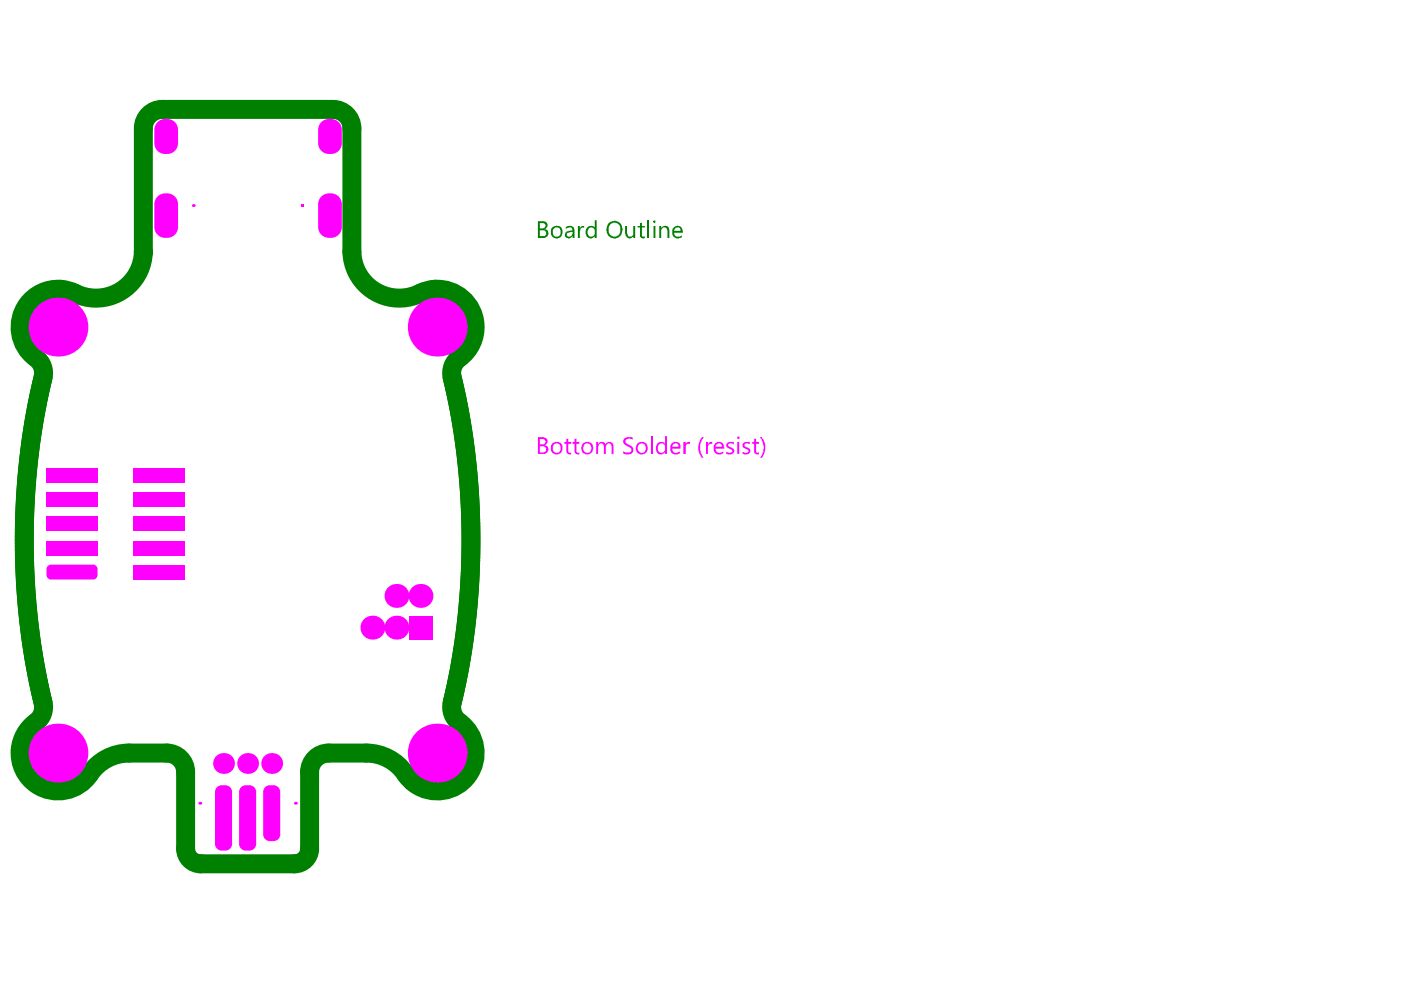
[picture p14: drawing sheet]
<svg xmlns="http://www.w3.org/2000/svg" width="297mm" height="210mm" viewBox="0 0 297 210" stroke-linecap="round" stroke-linejoin="round" font-family="sans-serif">
<path d="M30.4 27.2v26.2M34.4 23.2h36.2M74.6 27.2v26.2M9.1 80.1a151.2 151.2 0 0 0 0 68.9M95.9 80.1a151.2 151.2 0 0 1 0 68.9M27.3 159.7h8M69.7 159.7h8M39.4 163.7v16.2M65.6 163.7v16.2M42.6 183.1h19.8" fill="none" stroke="#008000" stroke-width="4"/>
<g fill="#008000">
<path d="M122.5 47.9h.4v.5l.1-.2a.62 .62 0 0 1 .9-.3l-.2 .4a.36 .36 0 0 0-.3-.1 .36 .36 0 0 0-.3 .3l-.2 .5v1.5h-.4z"/>
<path d="M132.5 47.9h.4v1.4a.72 .72 0 0 0 .4 .8 .72 .72 0 0 0 .8 0l.2-.3v-1.9h.4v2.6h-.4v-.4a.85 .85 0 0 1-1 .4 .85 .85 0 0 1-.7-.8z"/>
<path d="M135.7 47.3l.4-.1v.7h.6v.3h-.6v1.7a.34 .34 0 0 0 .2 .3 .34 .34 0 0 0 .4-.1l-.1 .4a.54 .54 0 0 1-.8-.2l-.1-2.1h-.5v-.3h.5z"/>
<path d="M114.5 47.3v1.1h.5a.58 .58 0 0 0 .7-.5 .58 .58 0 0 0-.7-.6zM114.5 48.8v1.3h.6a.63 .63 0 0 0 .7-.7 .63 .63 0 0 0-.8-.6zM114 46.9h1.2a.89 .89 0 0 1 .9 .7 .89 .89 0 0 1-.6 1 .87 .87 0 0 1 .8 .9 .87 .87 0 0 1-.7 .9l-1.6 .1z"/>
<path d="M117.4 48.4a1.21 1.21 0 0 0 .3 1.8 .98 .98 0 0 0 1.1-.6 .98 .98 0 0 0-.3-1.2l-.2-.2h-.6zM116.9 48.4a1.33 1.33 0 0 1 1.8-.3 1.33 1.33 0 0 1 .5 1.8 1.29 1.29 0 0 1-1.7 .5 1.29 1.29 0 0 1-.7-1.6z"/>
<path d="M120.2 49.6a.56 .56 0 0 0 .5 .6 .56 .56 0 0 0 .6-.5l.1-.6-1 .2zM120 48.1h.1a1.09 1.09 0 0 1 1.7 .5v1.9h-.4v-.4a.83 .83 0 0 1-1.2 .4 .83 .83 0 0 1-.2-1.3l.2-.2 1.2-.2-.1-.2a.46 .46 0 0 0-.3-.4 .46 .46 0 0 0-.5 .1l-.5 .2z"/>
<path d="M124.5 48.2a1.24 1.24 0 0 1 1.6 0v-1.5h.4v3.8h-.4v-.3a1.16 1.16 0 0 1-1.4 .2 1.16 1.16 0 0 1-.5-1.4zM124.8 48.5a1.09 1.09 0 0 0 .4 1.7h.4l.4-.3 .1-1a.72 .72 0 0 0-.5-.7 .72 .72 0 0 0-.8 .3z"/>
<path d="M129.3 47.7a1.71 1.71 0 0 0 .7 2.5h.1a1.33 1.33 0 0 0 1.4-1.8 .98 .98 0 0 0-.5-1 1.29 1.29 0 0 0-1.7 .3zM128.9 47.5a1.78 1.78 0 0 1 2.3-.4 1.78 1.78 0 0 1 .6 2.3 1.62 1.62 0 0 1-1.7 1.2 1.62 1.62 0 0 1-1.5-1.6l-.1-.5z"/>
</g>
<path d="M137.4 46.7v3.8" fill="none" stroke="#008000" stroke-width=".41"/>
<g fill="#008000">
<path d="M139.8 47.9h.4v.4l.1-.1a.92 .92 0 0 1 1.1-.3 .92 .92 0 0 1 .5 1v1.6h-.4v-1.6a.67 .67 0 0 0-.7-.7 .67 .67 0 0 0-.6 .8v1.5h-.4z"/>
<path d="M138.5 46.9a.26 .26 0 0 1 .3-.2 .26 .26 0 0 1 .2 .3 .26 .26 0 0 1-.3 .3 .26 .26 0 0 1-.2-.3zM138.6 47.9h.4v2.6h-.4z"/>
<path d="M143 48.5l-.1 .4h1.4a.51 .51 0 0 0-.4-.7 .55 .55 0 0 0-.8 .3zM142.6 48.4a1.23 1.23 0 0 1 1.9-.2l.2 .3 .1 .8h-1.9a.85 .85 0 0 0 1.3 .9l.4-.2a.77 .77 0 0 1-1 .6 1.44 1.44 0 0 1-1.1-1.9z"/>
</g>
<g fill="none" stroke="#008000" stroke-width="4">
<path d="M34.4 23.2a4 4 0 0 0-4 4M70.6 23.2a4 4 0 0 1 4 4M30.4 53.4a10.1 10.1 0 0 1-15 8.5l-2.6-.6M74.6 53.4a10.1 10.1 0 0 0 15 8.5l2.6-.6M12.8 61.3a8.1 8.1 0 0 0-8.2 5.7 8.1 8.1 0 0 0 3.5 9.3 4 4 0 0 1 1 3.8M12.8 61.3h.1M92.2 61.3h.1M92.2 61.3a8.1 8.1 0 0 1 8.2 5.7 8.1 8.1 0 0 1-3.5 9.3 4 4 0 0 0-1 3.8M9.1 149a4.3 4.3 0 0 1-2.2 4.7 8 8 0 0 0 .2 12.1 8 8 0 0 0 11.9-1.7 10.1 10.1 0 0 1 8.3-4.4M35.3 159.7a4 4 0 0 1 4.1 4M69.7 159.7a4 4 0 0 0-4.1 4M95.9 149a4 4 0 0 0 1.5 4.2 8 8 0 0 1 .9 12.3 8 8 0 0 1-12.3-1.4 10.1 10.1 0 0 0-8.3-4.4"/>
<path d="M39.4 179.9a3.2 3.2 0 0 0 3.2 3.2M65.6 179.9a3.2 3.2 0 0 1-3.2 3.2"/>
</g>
<g fill="#f0f">
<path d="M120.1 93.1l.4-.1v.7h.6v.4h-.6v1.5a.41 .41 0 0 0 .6 .3l-.1 .4h-.4l-.5-.5v-1.7h-.4v-.4h.4z"/>
<path d="M121.8 93.1l.4-.1v.7h.6v.4h-.6v1.5a.41 .41 0 0 0 .6 .3l-.1 .4h-.4l-.5-.5v-1.7h-.4v-.4h.4z"/>
<path d="M126.4 93.7h.4v.4a.86 .86 0 0 1 .8-.4 .86 .86 0 0 1 .7 .5 .92 .92 0 0 1 1.1-.5 .92 .92 0 0 1 .7 1v1.5h-.4v-1.5a.62 .62 0 0 0-.6-.7 .62 .62 0 0 0-.7 .7v1.5h-.4v-1.5a.57 .57 0 0 0-.5-.7 .57 .57 0 0 0-.6 .6l-.1 1.6h-.4z"/>
<path d="M132.3 93a1.95 1.95 0 0 1 1.9-.2v.5a.91 .91 0 0 0-1.6 .2 .41 .41 0 0 0 0 .4 .41 .41 0 0 0 .4 .2 1.99 1.99 0 0 1 1.3 1.1v.1a1.05 1.05 0 0 1-1.2 1l-.9-.1-.1-.6a1.45 1.45 0 0 0 1.7 .1l.1-.2a.51 .51 0 0 0-.5-.7l-.1-.1a1.61 1.61 0 0 1-1.2-1z"/>
<path d="M114.5 93.1v1.1h.5a.58 .58 0 0 0 .7-.6 .58 .58 0 0 0-.7-.5zM114.5 94.6v1.3h.6a.67 .67 0 0 0 .7-.7 .67 .67 0 0 0-.8-.6zM114 92.7h1.2a.89 .89 0 0 1 .8 .6 .89 .89 0 0 1-.3 1l-.2 .1a.92 .92 0 0 1 .8 1 .92 .92 0 0 1-1 .8h-1.3z"/>
<path d="M117.4 94.2a1.04 1.04 0 0 0-.1 1.3 1.04 1.04 0 0 0 1.1 .4 1.23 1.23 0 0 0 0-1.8l-.6-.1zM117 94.1a1.33 1.33 0 0 1 2.3 .6 1.33 1.33 0 0 1-1.8 1.5 1.39 1.39 0 0 1-.5-2z"/>
<path d="M123.9 94.3a1.03 1.03 0 0 0-.1 1.3 1.03 1.03 0 0 0 1.2 .3 1.12 1.12 0 0 0-.3-1.9h-.4zM123.4 94.2a1.29 1.29 0 0 1 1.5-.5 1.29 1.29 0 0 1 .9 1.2v.1a1.39 1.39 0 0 1-1.5 1.3 1.32 1.32 0 0 1-.9-2z"/>
<path d="M135.4 94.3a1.13 1.13 0 0 0 .8 1.7 1.02 1.02 0 0 0 .7-1.3 1.02 1.02 0 0 0-1.3-.6zM135.1 94.1a1.34 1.34 0 0 1 2.1 .1 1.34 1.34 0 0 1-.6 2 1.31 1.31 0 0 1-1.5-.3 1.31 1.31 0 0 1-.1-1.6z"/>
</g>
<path d="M138.1 92.5v3.7" fill="none" stroke="#f0f" stroke-width=".41"/>
<g fill="#f0f">
<path d="M144.9 93.7h.5v.5a.76 .76 0 0 1 .9-.5v.4h-.2a.51 .51 0 0 0-.7 .4v1.7h-.5z"/>
<path d="M148.7 92.9l.2-.2h.3a3.7 3.7 0 0 0 0 4.4h-.3a3.4 3.4 0 0 1-.2-4.2z"/>
<path d="M149.7 93.7h.4v.5l.1-.2a.62 .62 0 0 1 .8-.3v.4h-.3a.52 .52 0 0 0-.6 .5v1.6h-.4z"/>
<path d="M154.1 94a1.42 1.42 0 0 1 1.5-.2v.4l-.8-.2a.36 .36 0 0 0-.4 .4 .36 .36 0 0 0 .4 .3v.1a.88 .88 0 0 1 .8 1.1 1.31 1.31 0 0 1-1.6 .3v-.5l.3 .2a.58 .58 0 0 0 .8-.1 .26 .26 0 0 0 .2-.3 .26 .26 0 0 0-.3-.2 1.26 1.26 0 0 1-1-1.1z"/>
<path d="M157.4 94.1a1.22 1.22 0 0 1 1.6-.3v.4l-.2-.1a.51 .51 0 0 0-.7-.1 .51 .51 0 0 0-.1 .7h.1a1.05 1.05 0 0 1 1 1.1 1.18 1.18 0 0 1-1.7 .4v-.5l.3 .2a.58 .58 0 0 0 .9-.1 .41 .41 0 0 0 0-.4 .41 .41 0 0 0-.4-.2l-.2-.2a.61 .61 0 0 1-.6-.9z"/>
<path d="M159.9 93.1l.4-.1v.7h.6v.4h-.6v1.4a.41 .41 0 0 0 .2 .4 .41 .41 0 0 0 .4 0l-.1 .4h-.5l-.4-.4v-1.8h-.4v-.4h.4z"/>
<path d="M161.1 92.7h.4a3.7 3.7 0 0 1 0 4.4h-.4a3.3 3.3 0 0 0 .4-3.8z"/>
<path d="M139.3 94.1a1.13 1.13 0 0 1 1.7 0v-1.6h.4v3.7h-.4v-.4a1.04 1.04 0 0 1-1.2 .5 1.04 1.04 0 0 1-.7-1.1zM139.6 94.4a1.04 1.04 0 0 0 .7 1.6l.1-.1a.72 .72 0 0 0 .6-.8v-.4a.75 .75 0 0 0-.6-.7 .75 .75 0 0 0-.8 .4z"/>
<path d="M142.7 94.2l-.2 .5h1.4a.65 .65 0 0 0-.4-.6 .65 .65 0 0 0-.8 .1zM142.3 94.1a1.11 1.11 0 0 1 1.4-.3 1.11 1.11 0 0 1 .6 1.3h-1.8a.82 .82 0 0 0 .5 .8 .82 .82 0 0 0 .9-.1l.3-.1v.4a1.56 1.56 0 0 1-1.9-.2 2.07 2.07 0 0 1 0-1.8z"/>
<path d="M151.9 94.2l-.2 .5h1.4a.65 .65 0 0 0-.4-.6 .65 .65 0 0 0-.8 .1zM151.5 94.1a1.15 1.15 0 0 1 1.3-.3 1.15 1.15 0 0 1 .8 1.1v.2h-1.9a.86 .86 0 0 0 .6 .9 .86 .86 0 0 0 1-.3l.1 .4a1.32 1.32 0 0 1-2.1-.8v-.8z"/>
<path d="M156.3 92.8a.25 .25 0 0 1 .5 0 .25 .25 0 0 1-.5 0zM156.3 93.7h.4v2.5h-.4z"/>
<path d="M35 48.1v2.3zM32.7 48.1h2.3v2.3a2.29 2.29 0 0 1-2.3-2.3z"/>
<path d="M35.5 48.1h2.2zM35.5 48.1h2.2a2.29 2.29 0 0 1-2.2 2.3z"/>
<path d="M35.5 41v2.3zM35.5 41a2.29 2.29 0 0 1 2.2 2.3h-2.2z"/>
<path d="M32.7 43.3h2.3zM33.4 41.7l1-.6 .6-.1v2.3h-2.3l.1-.6z"/>
<path d="M35 30.4v2.2zM32.7 30.4h2.3v2.2a2.29 2.29 0 0 1-2.3-2.2z"/>
<path d="M35.5 30.4h2.2zM35.5 30.4h2.2a2.29 2.29 0 0 1-2.2 2.2z"/>
<path d="M35.5 25.2v2.3zM35.5 25.2a2.29 2.29 0 0 1 2.2 2.3h-2.2z"/>
<path d="M32.7 27.5h2.3zM33.4 25.9l1-.6 .6-.1v2.3h-2.3l.1-.6z"/>
<path d="M69.7 48.1v2.3zM67.5 48.1h2.2v2.3a2.29 2.29 0 0 1-2.2-2.3z"/>
<path d="M70.2 48.1h2.3zM70.2 48.1h2.3a2.29 2.29 0 0 1-2.3 2.3z"/>
<path d="M70.2 41v2.3zM70.2 41a2.29 2.29 0 0 1 2.3 2.3h-2.3z"/>
<path d="M67.5 43.3h2.2zM68.1 41.7l1-.6 .6-.1v2.3h-2.2v-.6z"/>
<path d="M69.7 30.4v2.2zM67.5 30.4h2.2v2.2a2.29 2.29 0 0 1-2.2-2.2z"/>
<path d="M70.2 30.4h2.3zM70.2 30.4h2.3a2.29 2.29 0 0 1-2.3 2.2z"/>
<path d="M70.2 25.2v2.3zM70.2 25.2a2.29 2.29 0 0 1 2.3 2.3h-2.3z"/>
<path d="M67.5 27.5h2.2zM68.1 25.9l1-.6 .6-.1v2.3h-2.2v-.6z"/>
<path d="M19.7 119.7v1zM19.7 119.7a.94 .94 0 0 1 1 1h-1z"/>
<path d="M9.9 120.7h.9zM10.1 120l.7-.3v1h-.9z"/>
<path d="M10.8 121.9v1zM9.9 121.9h.9v1a.94 .94 0 0 1-.9-1z"/>
<path d="M19.7 121.9h1zM19.7 121.9h1a.94 .94 0 0 1-1 1z"/>
<path d="M52.1 178.9v1.4zM50.7 178.9h1.4v1.4a1.41 1.41 0 0 1-1.4-1.4z"/>
<path d="M52.9 178.9h1.4zM52.9 178.9h1.4a1.41 1.41 0 0 1-1.4 1.4z"/>
<path d="M52.9 166.5v1.4zM52.9 166.5a1.41 1.41 0 0 1 1.4 1.4h-1.4z"/>
<path d="M50.7 167.9h1.4zM51 167.1l.7-.5 .4-.1v1.4h-1.4z"/>
<path d="M57.2 176.9v1.4zM55.8 176.9h1.4v1.4a1.41 1.41 0 0 1-1.4-1.4z"/>
<path d="M58 176.9h1.4zM58 176.9h1.4a1.41 1.41 0 0 1-1.4 1.4z"/>
<path d="M58 166.5v1.4zM58 166.5a1.41 1.41 0 0 1 1.4 1.4h-1.4z"/>
<path d="M55.8 167.9h1.4zM56.1 167.1l.7-.5 .4-.1v1.4h-1.4z"/>
<path d="M47 178.9v1.4zM45.6 178.9h1.4v1.4a1.41 1.41 0 0 1-1.4-1.4z"/>
<path d="M47.8 178.9h1.4zM47.8 178.9h1.4a1.41 1.41 0 0 1-1.4 1.4z"/>
<path d="M47.8 166.5v1.4zM47.8 166.5a1.41 1.41 0 0 1 1.4 1.4h-1.4z"/>
<path d="M45.6 167.9h1.4zM45.9 167.1l.7-.5 .4-.1v1.4h-1.4z"/>
<circle cx="12.3" cy="159.7" r="6.2"/>
<circle cx="42.4" cy="170.3" r=".3"/>
<circle cx="62.6" cy="170.3" r=".3"/>
<circle cx="47.4" cy="161.9" r="2.21"/>
<circle cx="52.5" cy="161.9" r="2.21"/>
<circle cx="57.6" cy="161.9" r="2.21"/>
<circle cx="92.7" cy="159.7" r="6.2"/>
<circle cx="84.1" cy="133.1" r="2.54"/>
<circle cx="78.9" cy="133.1" r="2.54"/>
<circle cx="89.2" cy="126.3" r="2.54"/>
<circle cx="84.1" cy="126.3" r="2.54"/>
<circle cx="12.3" cy="69.4" r="6.2"/>
<circle cx="41" cy="43.6" r=".3"/>
<circle cx="92.7" cy="69.4" r="6.2"/>
</g>
<g fill="#f0f">
<path d="M86.6 130.5h5.1v5.1h-5.1z" fill-rule="evenodd"/>
<path d="M32.7 43.3l2.3-2.3h.5l2.2 2.3v4.8l-2.2 2.3h-.5l-2.3-2.3z" fill-rule="evenodd"/>
<path d="M32.7 27.5l2.3-2.3h.5l2.2 2.3v2.9l-2.2 2.2h-.5l-2.3-2.2z" fill-rule="evenodd"/>
<path d="M67.5 43.3l2.2-2.3h.5l2.3 2.3v4.8l-2.3 2.3h-.5l-2.2-2.3z" fill-rule="evenodd"/>
<path d="M63.9 43.3h.6v.6h-.6z" fill-rule="evenodd"/>
<path d="M67.5 27.5l2.2-2.3h.5l2.3 2.3v2.9l-2.3 2.2h-.5l-2.2-2.2z" fill-rule="evenodd"/>
<path d="M9.9 120.7l.9-1h8.9l1 1v1.2l-1 1h-8.9l-.9-1z" fill-rule="evenodd"/>
<path d="M28.2 119.7h10.9v3.2h-10.9z" fill-rule="evenodd"/>
<path d="M9.9 114.6h10.8v3.2h-10.8z" fill-rule="evenodd"/>
<path d="M28.2 114.6h10.9v3.2h-10.9z" fill-rule="evenodd"/>
<path d="M9.9 109.5h10.8v3.2h-10.8z" fill-rule="evenodd"/>
<path d="M28.2 109.5h10.9v3.2h-10.9z" fill-rule="evenodd"/>
<path d="M9.9 104.4h10.8v3.2h-10.8z" fill-rule="evenodd"/>
<path d="M28.2 104.4h10.9v3.2h-10.9z" fill-rule="evenodd"/>
<path d="M9.9 99.3h10.8v3.2h-10.8z" fill-rule="evenodd"/>
<path d="M28.2 99.3h10.9v3.2h-10.9z" fill-rule="evenodd"/>
<path d="M50.7 167.9l1.4-1.4h.8l1.4 1.4v11l-1.4 1.4h-.8l-1.4-1.4z" fill-rule="evenodd"/>
<path d="M55.8 167.9l1.4-1.4h.8l1.4 1.4v9l-1.4 1.4h-.8l-1.4-1.4z" fill-rule="evenodd"/>
<path d="M45.6 167.9l1.4-1.4h.8l1.4 1.4v11l-1.4 1.4h-.8l-1.4-1.4z" fill-rule="evenodd"/>
</g>
</svg>
